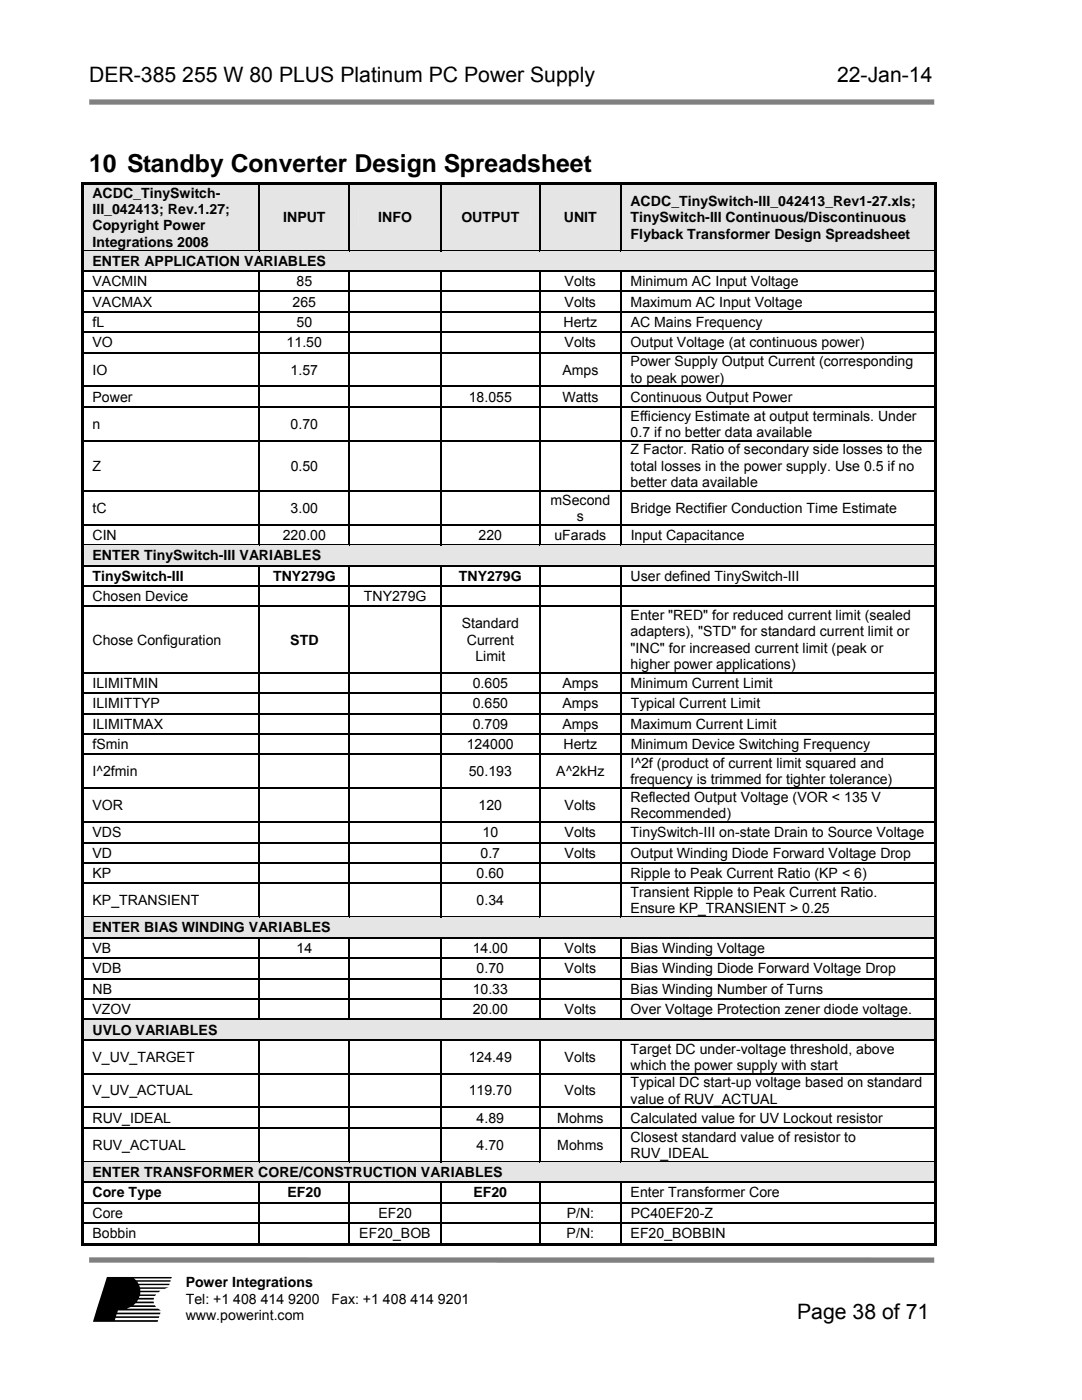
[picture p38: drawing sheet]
<svg xmlns="http://www.w3.org/2000/svg" width="216mm" height="279mm" viewBox="0 0 216 279" stroke-linecap="round" stroke-linejoin="round" font-family="sans-serif">
<defs><g id="words">
<text font-size="4.9" x="17.8" y="34.2">10 Standby Converter Design Spreadsheet</text>
<g font-size="4.2">
<text x="17.8" y="16.4">DER-385 255 W 80 PLUS Platinum PC Power Supply</text>
<text x="167" y="16.4">22-Jan-14</text>
<text x="159.1" y="263.2">Page 38 of 71</text>
</g>
<g font-size="2.8">
<text x="18.5" y="39.5">ACDC_TinySwitch-</text>
<text x="125.8" y="41.1">ACDC_TinySwitch-III_042413_Rev1-27.xls;</text>
<text x="18.5" y="42.8">III_042413; Rev.1.27;</text>
<text x="18.5" y="46">Copyright Power</text>
<text x="56.5" y="44.4">INPUT</text>
<text x="75.5" y="44.4">INFO</text>
<text x="92.1" y="44.4">OUTPUT</text>
<text x="112.5" y="44.4">UNIT</text>
<text x="125.8" y="44.4">TinySwitch-III Continuous/Discontinuous</text>
<text x="125.8" y="47.6">Flyback Transformer Design Spreadsheet</text>
<text x="18.5" y="49.2">Integrations 2008</text>
<text x="18.5" y="53">ENTER APPLICATION VARIABLES</text>
<text x="18.5" y="57.1">VACMIN</text>
<text x="59.2" y="57.1">85</text>
<text x="112.7" y="57.1">Volts</text>
<text x="125.8" y="57.1">Minimum AC Input Voltage</text>
<text x="18.5" y="61.2">VACMAX</text>
<text x="18.5" y="65.3">fL</text>
<text x="58.4" y="61.2">265</text>
<text x="59.2" y="65.3">50</text>
<text x="112.4" y="65.3">Hertz</text>
<text x="112.7" y="61.2">Volts</text>
<text x="125.8" y="61.2">Maximum AC Input Voltage</text>
<text x="125.8" y="65.3">AC Mains Frequency</text>
<text x="18.5" y="69.3">VO</text>
<text x="57.2" y="69.3">11.50</text>
<text x="112.7" y="69.3">Volts</text>
<text x="125.8" y="69.3">Output Voltage (at continuous power)</text>
<text x="18.5" y="74.7">IO</text>
<text x="58" y="74.7">1.57</text>
<text x="112.2" y="74.7">Amps</text>
<text x="125.8" y="73.1">Power Supply Output Current (corresponding</text>
<text x="125.8" y="76.4">to peak power)</text>
<text x="18.5" y="80.2">Power</text>
<text x="93.5" y="80.2">18.055</text>
<text x="112.2" y="80.2">Watts</text>
<text x="125.8" y="80.2">Continuous Output Power</text>
<text x="125.8" y="83.9">Efficiency Estimate at output terminals. Under</text>
<text x="18.5" y="85.6">n</text>
<text x="58" y="85.6">0.70</text>
<text x="125.8" y="87.2">0.7 if no better data available</text>
<text x="18.5" y="94">Z</text>
<text x="58" y="94">0.50</text>
<text x="125.8" y="90.7">Z Factor. Ratio of secondary side losses to the</text>
<text x="125.8" y="94">total losses in the power supply. Use 0.5 if no</text>
<text x="109.9" y="100.7">mSecond</text>
<text x="125.8" y="97.2">better data available</text>
<text x="18.5" y="102.3">tC</text>
<text x="18.5" y="107.7">CIN</text>
<text x="56.4" y="107.7">220.00</text>
<text x="58" y="102.3">3.00</text>
<text x="95.5" y="107.7">220</text>
<text x="110.6" y="107.7">uFarads</text>
<text x="115.1" y="103.9">s</text>
<text x="125.8" y="102.3">Bridge Rectifier Conduction Time Estimate</text>
<text x="125.8" y="107.7">Input Capacitance</text>
<text x="18.5" y="111.8">ENTER TinySwitch-III VARIABLES</text>
<text x="18.5" y="115.9">TinySwitch-III</text>
<text x="18.5" y="120">Chosen Device</text>
<text x="54.5" y="115.9">TNY279G</text>
<text x="72.6" y="120">TNY279G</text>
<text x="91.6" y="115.9">TNY279G</text>
<text x="125.8" y="115.9">User defined TinySwitch-III</text>
<text x="92.1" y="125.4">Standard</text>
<text x="125.8" y="123.8">Enter &quot;RED&quot; for reduced current limit (sealed</text>
<text x="18.5" y="128.6">Chose Configuration</text>
<text x="57.9" y="128.6">STD</text>
<text x="93.2" y="128.6">Current</text>
<text x="94.9" y="131.9">Limit</text>
<text x="125.8" y="127">adapters), &quot;STD&quot; for standard current limit or</text>
<text x="125.8" y="130.3">&quot;INC&quot; for increased current limit (peak or</text>
<text x="18.5" y="137.3">ILIMITMIN</text>
<text x="94.3" y="137.3">0.605</text>
<text x="112.2" y="137.3">Amps</text>
<text x="125.8" y="137.3">Minimum Current Limit</text>
<text x="125.8" y="133.5">higher power applications)</text>
<text x="18.5" y="141.4">ILIMITTYP</text>
<text x="94.3" y="141.4">0.650</text>
<text x="112.2" y="141.4">Amps</text>
<text x="125.8" y="141.4">Typical Current Limit</text>
<text x="18.5" y="145.4">ILIMITMAX</text>
<text x="18.5" y="149.5">fSmin</text>
<text x="93.1" y="149.5">124000</text>
<text x="94.3" y="145.4">0.709</text>
<text x="112.2" y="145.4">Amps</text>
<text x="112.4" y="149.5">Hertz</text>
<text x="125.8" y="145.4">Maximum Current Limit</text>
<text x="125.8" y="149.5">Minimum Device Switching Frequency</text>
<text x="18.5" y="154.9">I^2fmin</text>
<text x="93.5" y="154.9">50.193</text>
<text x="111" y="154.9">A^2kHz</text>
<text x="125.8" y="153.3">I^2f (product of current limit squared and</text>
<text x="18.5" y="161.7">VOR</text>
<text x="95.5" y="161.7">120</text>
<text x="112.7" y="161.7">Volts</text>
<text x="125.8" y="160.1">Reflected Output Voltage (VOR &lt; 135 V</text>
<text x="125.8" y="156.5">frequency is trimmed for tighter tolerance)</text>
<text x="18.5" y="167.1">VDS</text>
<text x="96.3" y="167.1">10</text>
<text x="112.7" y="167.1">Volts</text>
<text x="125.8" y="167.1">TinySwitch-III on-state Drain to Source Voltage</text>
<text x="125.8" y="163.3">Recommended)</text>
<text x="18.5" y="171.2">VD</text>
<text x="95.9" y="171.2">0.7</text>
<text x="112.7" y="171.2">Volts</text>
<text x="125.8" y="171.2">Output Winding Diode Forward Voltage Drop</text>
<text x="18.5" y="175.2">KP</text>
<text x="95.1" y="175.2">0.60</text>
<text x="125.8" y="179.1">Transient Ripple to Peak Current Ratio.</text>
<text x="125.8" y="175.2">Ripple to Peak Current Ratio (KP &lt; 6)</text>
<text x="18.5" y="180.7">KP_TRANSIENT</text>
<text x="95.1" y="180.7">0.34</text>
<text x="125.8" y="182.3">Ensure KP_TRANSIENT &gt; 0.25</text>
<text x="18.5" y="186.1">ENTER BIAS WINDING VARIABLES</text>
<text x="18.5" y="190.2">VB</text>
<text x="59.2" y="190.2">14</text>
<text x="94.3" y="190.2">14.00</text>
<text x="112.7" y="190.2">Volts</text>
<text x="125.8" y="190.2">Bias Winding Voltage</text>
<text x="18.5" y="194.2">VDB</text>
<text x="95.1" y="194.2">0.70</text>
<text x="112.7" y="194.2">Volts</text>
<text x="125.8" y="194.2">Bias Winding Diode Forward Voltage Drop</text>
<text x="18.5" y="198.3">NB</text>
<text x="18.5" y="202.4">VZOV</text>
<text x="94.3" y="198.3">10.33</text>
<text x="94.3" y="202.4">20.00</text>
<text x="112.7" y="202.4">Volts</text>
<text x="125.8" y="198.3">Bias Winding Number of Turns</text>
<text x="125.8" y="202.4">Over Voltage Protection zener diode voltage.</text>
<text x="18.5" y="206.5">UVLO VARIABLES</text>
<text x="18.5" y="211.9">V_UV_TARGET</text>
<text x="93.5" y="211.9">124.49</text>
<text x="112.7" y="211.9">Volts</text>
<text x="125.8" y="210.2">Target DC under-voltage threshold, above</text>
<text x="125.8" y="213.5">which the power supply with start</text>
<text x="18.5" y="218.6">V_UV_ACTUAL</text>
<text x="93.5" y="218.6">119.70</text>
<text x="112.7" y="218.6">Volts</text>
<text x="125.8" y="217">Typical DC start-up voltage based on standard</text>
<text x="125.8" y="220.2">value of RUV_ACTUAL</text>
<text x="18.5" y="224">RUV_IDEAL</text>
<text x="95.1" y="224">4.89</text>
<text x="111.2" y="224">Mohms</text>
<text x="125.8" y="227.8">Closest standard value of resistor to</text>
<text x="125.8" y="224">Calculated value for UV Lockout resistor</text>
<text x="18.5" y="229.4">RUV_ACTUAL</text>
<text x="95.1" y="229.4">4.70</text>
<text x="111.2" y="229.4">Mohms</text>
<text x="125.8" y="231.1">RUV_IDEAL</text>
<text x="18.5" y="234.9">ENTER TRANSFORMER CORE/CONSTRUCTION VARIABLES</text>
<text x="18.5" y="238.9">Core Type</text>
<text x="57.4" y="238.9">EF20</text>
<text x="94.5" y="238.9">EF20</text>
<text x="125.8" y="238.9">Enter Transformer Core</text>
<text x="18.5" y="243">Core</text>
<text x="75.5" y="243">EF20</text>
<text x="113.1" y="243">P/N:</text>
<text x="125.9" y="243">PC40EF20-Z</text>
<text x="18.5" y="247.1">Bobbin</text>
<text x="71.7" y="247.1">EF20_BOB</text>
<text x="113.1" y="247.1">P/N:</text>
<text x="125.8" y="247.1">EF20_BOBBIN</text>
<text x="37.1" y="256.9">Power Integrations</text>
<text x="37.1" y="260.2">Tel: +1 408 414 9200</text>
<text x="37.1" y="263.4">www.powerint.com</text>
<text x="66.1" y="260.2">Fax: +1 408 414 9201</text>
</g>
</g></defs>
<path d="M17.8 20.4h168.6" fill="none" stroke="#808080" stroke-width="1.1" stroke-linecap="butt"/>
<path d="M16 253.6h20.6v11.5h-20.6z" fill="#fff"/>
<path d="M21.3 254.8h13l-.1 .3h-7.5l.5 .4h6.9l-.1 .3h-6.6l.2 .4h6.2v.3h-6l.1 .4h5.7l-.8 .3h-4.8v.4h4l-.3 .3h-3.7v.4h3.2l-.3 .3h-3l-.2 .4h3.1l-.1 .4h-3.1l-.3 .4h3.4v.3h-3.6l-.5 .4h4.3l.2 .3h-5l-.8 .4h6.3l.5 .3h-8.6l-.1 .5h8.6l-.1 .3h-8.6l-.2 .4h8.7l-.1 .3h-8.6l-.2 .5h8.7l-.1 .3h-13z" fill-rule="evenodd" fill="#000"/>
<path d="M17.8 251.5h168.6" fill="none" stroke="#808080" stroke-width="1.1" stroke-linecap="butt"/>
<g fill="#e5e5e5">
<path d="M16.8 36.9h34.8v13h-34.8z"/>
<path d="M18.5 36.9h31.4v3.3h-31.4z"/>
<path d="M18.5 40.2h31.4v3.2h-31.4z"/>
<path d="M18.5 43.4h31.4v3.2h-31.4z"/>
<path d="M18.5 46.6h31.4v3.3h-31.4z"/>
<path d="M51.9 36.9h17.7v13h-17.7z"/>
<path d="M53.7 41.8h14.1v3.2h-14.1z"/>
<path d="M69.8 36.9h18.1v13h-18.1z"/>
<path d="M71.6 41.8h14.5v3.2h-14.5z"/>
<path d="M88.1 36.9h19.5v13h-19.5z"/>
<path d="M89.9 41.8h15.9v3.2h-15.9z"/>
<path d="M107.8 36.9h16v13h-16z"/>
<path d="M109.6 41.8h12.4v3.2h-12.4z"/>
<path d="M124.1 36.9h62.3v13h-62.3z"/>
<path d="M125.8 38.5h58.9v3.3h-58.9z"/>
<path d="M125.8 41.8h58.9v3.2h-58.9z"/>
<path d="M125.8 45h58.9v3.3h-58.9z"/>
</g>
<path d="M16.3 36.4h.5v.5h-.5zM16.3 36.4h170.6v.5h-170.6zM186.4 36.4h.5v.5h-.5zM16.3 36.9h.5v13h-.5zM186.4 36.9h.5v13h-.5z" fill="#000"/>
<path d="M51.8 36.9v13M69.7 36.9v13M88 36.9v13M107.7 36.9v13M123.9 36.9v13" fill="none" stroke="#000" stroke-width=".25"/>
<g fill="#e5e5e5">
<path d="M16.8 50.1h169.6v3.9h-169.6z"/>
<path d="M18.5 50.4h166.2v3.3h-166.2z"/>
</g>
<g fill="#000">
<path d="M16.3 49.9h.5v.3h-.5zM16.3 50.2h.5v3.8h-.5zM16.3 54h.5v.2h-.5zM16.3 54.2h.5v3.8h-.5zM16.3 58h.5v.3h-.5zM51.6 54h.3v.2h-.3zM51.6 58h.3v.3h-.3zM69.6 54h.2v.2h-.2zM69.6 58h.2v.3h-.2zM87.9 54h.2v.2h-.2zM87.9 58h.2v.3h-.2zM107.6 54h.2v.2h-.2z"/>
<path d="M107.6 58h.2v.3h-.2zM123.8 54h.3v.2h-.3zM123.8 58h.3v.3h-.3zM186.4 49.9h.5v.3h-.5zM186.4 50.2h.5v3.8h-.5zM186.4 54h.5v.2h-.5zM186.4 54.2h.5v3.8h-.5zM186.4 58h.5v.3h-.5zM16.3 58.3h.5v3.8h-.5zM16.3 62.1h.5v.3h-.5zM16.3 62.4h.5v3.8h-.5zM16.3 66.2h.5v.3h-.5z"/>
<path d="M16.3 66.5h.5v3.8h-.5zM16.3 70.3h.5v.2h-.5zM16.3 70.5h.5v6.5h-.5zM16.3 77h.5v.3h-.5zM51.6 62.1h.3v.3h-.3zM51.6 66.2h.3v.3h-.3zM51.6 70.3h.3v.2h-.3zM51.6 77h.3v.3h-.3zM69.6 62.1h.2v.3h-.2zM69.6 66.2h.2v.3h-.2zM69.6 70.3h.2v.2h-.2zM69.6 77h.2v.3h-.2z"/>
<path d="M87.9 62.1h.2v.3h-.2zM87.9 66.2h.2v.3h-.2zM87.9 70.3h.2v.2h-.2zM87.9 77h.2v.3h-.2zM107.6 62.1h.2v.3h-.2zM107.6 66.2h.2v.3h-.2zM107.6 70.3h.2v.2h-.2zM107.6 77h.2v.3h-.2zM123.8 62.1h.3v.3h-.3zM123.8 66.2h.3v.3h-.3zM123.8 70.3h.3v.2h-.3zM123.8 77h.3v.3h-.3z"/>
<path d="M186.4 58.3h.5v3.8h-.5zM186.4 62.1h.5v.3h-.5zM186.4 62.4h.5v3.8h-.5zM186.4 66.2h.5v.3h-.5zM186.4 66.5h.5v3.8h-.5zM186.4 70.3h.5v.2h-.5zM186.4 70.5h.5v6.5h-.5zM186.4 77h.5v.3h-.5zM16.3 77.3h.5v3.8h-.5zM16.3 81.1h.5v.3h-.5zM16.3 81.4h.5v6.4h-.5zM16.3 87.8h.5v.3h-.5z"/>
<path d="M16.3 88.1h.5v9.7h-.5zM16.3 97.8h.5v.3h-.5zM51.6 81.1h.3v.3h-.3zM51.6 87.8h.3v.3h-.3zM51.6 97.8h.3v.3h-.3zM69.6 81.1h.2v.3h-.2zM69.6 87.8h.2v.3h-.2zM69.6 97.8h.2v.3h-.2zM87.9 81.1h.2v.3h-.2zM87.9 87.8h.2v.3h-.2zM87.9 97.8h.2v.3h-.2zM107.6 81.1h.2v.3h-.2z"/>
<path d="M107.6 87.8h.2v.3h-.2zM107.6 97.8h.2v.3h-.2zM123.8 81.1h.3v.3h-.3zM123.8 87.8h.3v.3h-.3zM123.8 97.8h.3v.3h-.3zM186.4 77.3h.5v3.8h-.5zM186.4 81.1h.5v.3h-.5zM186.4 81.4h.5v6.4h-.5zM186.4 87.8h.5v.3h-.5zM186.4 88.1h.5v9.7h-.5zM186.4 97.8h.5v.3h-.5zM16.3 98.1h.5v6.5h-.5z"/>
<path d="M16.3 104.6h.5v.3h-.5zM16.3 104.9h.5v3.8h-.5zM51.6 104.6h.3v.3h-.3zM69.6 104.6h.2v.3h-.2zM87.9 104.6h.2v.3h-.2zM107.6 104.6h.2v.3h-.2zM123.8 104.6h.3v.3h-.3zM186.4 98.1h.5v6.5h-.5zM186.4 104.6h.5v.3h-.5zM186.4 104.9h.5v3.8h-.5z"/>
</g>
<g fill="none" stroke="#000" stroke-width=".25">
<path d="M16.8 50h169.6M16.8 54.1h34.8M16.8 58.2h34.8M51.8 54.2v3.8M51.8 58.3v3.8M51.9 54.1h17.7M51.9 58.2h17.7M69.7 54.2v3.8M69.7 58.3v3.8M69.8 54.1h18.1M69.8 58.2h18.1M88 54.2v3.8"/>
<path d="M88 58.3v3.8M88.1 54.1h19.5M88.1 58.2h19.5M107.7 54.2v3.8M107.7 58.3v3.8M107.8 54.1h16M107.8 58.2h16M123.9 54.2v3.8M123.9 58.3v3.8M124.1 54.1h62.3M124.1 58.2h62.3M16.8 62.2h34.8"/>
<path d="M16.8 66.3h34.8M16.8 70.4h34.8M16.8 77.1h34.8M51.8 62.4v3.8M51.8 66.5v3.8M51.8 70.5v6.5M51.8 77.3v3.8M51.9 62.2h17.7M51.9 66.3h17.7M51.9 70.4h17.7M51.9 77.1h17.7M69.7 62.4v3.8"/>
<path d="M69.7 66.5v3.8M69.7 70.5v6.5M69.7 77.3v3.8M69.8 62.2h18.1M69.8 66.3h18.1M69.8 70.4h18.1M69.8 77.1h18.1M88 62.4v3.8M88 66.5v3.8M88 70.5v6.5M88 77.3v3.8M88.1 62.2h19.5"/>
<path d="M88.1 66.3h19.5M88.1 70.4h19.5M88.1 77.1h19.5M107.7 62.4v3.8M107.7 66.5v3.8M107.7 70.5v6.5M107.7 77.3v3.8M107.8 62.2h16M107.8 66.3h16M107.8 70.4h16M107.8 77.1h16M123.9 62.4v3.8"/>
<path d="M123.9 66.5v3.8M123.9 70.5v6.5M123.9 77.3v3.8M124.1 62.2h62.3M124.1 66.3h62.3M124.1 70.4h62.3M124.1 77.1h62.3M16.8 81.2h34.8M16.8 88h34.8M16.8 98h34.8M51.8 81.4v6.4M51.8 88.1v9.7"/>
<path d="M51.8 98.1v6.5M51.9 81.2h17.7M51.9 88h17.7M51.9 98h17.7M69.7 81.4v6.4M69.7 88.1v9.7M69.7 98.1v6.5M69.8 81.2h18.1M69.8 88h18.1M69.8 98h18.1M88 81.4v6.4M88 88.1v9.7"/>
<path d="M88 98.1v6.5M88.1 81.2h19.5M88.1 88h19.5M88.1 98h19.5M107.7 81.4v6.4M107.7 88.1v9.7M107.7 98.1v6.5M107.8 81.2h16M107.8 88h16M107.8 98h16M123.9 81.4v6.4M123.9 88.1v9.7"/>
<path d="M123.9 98.1v6.5M124.1 81.2h62.3M124.1 88h62.3M124.1 98h62.3M16.8 104.7h34.8M51.8 104.9v3.8M51.9 104.7h17.7M69.7 104.9v3.8M69.8 104.7h18.1M88 104.9v3.8M88.1 104.7h19.5M107.7 104.9v3.8"/>
<path d="M107.8 104.7h16M123.9 104.9v3.8M124.1 104.7h62.3"/>
</g>
<path d="M16.8 50.2h169.6" fill="none" stroke="#e5e5e5" stroke-width=".2"/>
<g fill="#e5e5e5">
<path d="M16.8 108.9h169.6v3.8h-169.6z"/>
<path d="M18.5 109.2h166.2v3.3h-166.2z"/>
</g>
<g fill="#000">
<path d="M16.3 108.7h.5v.2h-.5zM16.3 108.9h.5v3.8h-.5zM16.3 112.7h.5v.3h-.5zM16.3 113h.5v3.8h-.5zM16.3 116.8h.5v.3h-.5zM51.6 112.7h.3v.3h-.3zM51.6 116.8h.3v.3h-.3zM69.6 112.7h.2v.3h-.2zM69.6 116.8h.2v.3h-.2zM87.9 112.7h.2v.3h-.2zM87.9 116.8h.2v.3h-.2zM107.6 112.7h.2v.3h-.2z"/>
<path d="M107.6 116.8h.2v.3h-.2zM123.8 112.7h.3v.3h-.3zM123.8 116.8h.3v.3h-.3zM186.4 108.7h.5v.2h-.5zM186.4 108.9h.5v3.8h-.5zM186.4 112.7h.5v.3h-.5zM186.4 113h.5v3.8h-.5zM186.4 116.8h.5v.3h-.5zM16.3 117.1h.5v3.8h-.5zM16.3 120.9h.5v.3h-.5zM16.3 121.2h.5v12.9h-.5zM16.3 134.1h.5v.3h-.5z"/>
<path d="M16.3 134.4h.5v3.8h-.5zM16.3 138.2h.5v.3h-.5zM51.6 120.9h.3v.3h-.3zM51.6 134.1h.3v.3h-.3zM51.6 138.2h.3v.3h-.3zM69.6 120.9h.2v.3h-.2zM69.6 134.1h.2v.3h-.2zM69.6 138.2h.2v.3h-.2zM87.9 120.9h.2v.3h-.2zM87.9 134.1h.2v.3h-.2zM87.9 138.2h.2v.3h-.2zM107.6 120.9h.2v.3h-.2z"/>
<path d="M107.6 134.1h.2v.3h-.2zM107.6 138.2h.2v.3h-.2zM123.8 120.9h.3v.3h-.3zM123.8 134.1h.3v.3h-.3zM123.8 138.2h.3v.3h-.3zM186.4 117.1h.5v3.8h-.5zM186.4 120.9h.5v.3h-.5zM186.4 121.2h.5v12.9h-.5zM186.4 134.1h.5v.3h-.5zM186.4 134.4h.5v3.8h-.5zM186.4 138.2h.5v.3h-.5zM16.3 138.5h.5v3.8h-.5z"/>
<path d="M16.3 142.3h.5v.3h-.5zM16.3 142.6h.5v3.8h-.5zM16.3 146.4h.5v.2h-.5zM16.3 146.6h.5v3.8h-.5zM16.3 150.4h.5v.3h-.5zM16.3 150.7h.5v6.5h-.5zM16.3 157.2h.5v.3h-.5zM51.6 142.3h.3v.3h-.3zM51.6 146.4h.3v.2h-.3zM51.6 150.4h.3v.3h-.3zM51.6 157.2h.3v.3h-.3zM69.6 142.3h.2v.3h-.2z"/>
<path d="M69.6 146.4h.2v.2h-.2zM69.6 150.4h.2v.3h-.2zM69.6 157.2h.2v.3h-.2zM87.9 142.3h.2v.3h-.2zM87.9 146.4h.2v.2h-.2zM87.9 150.4h.2v.3h-.2zM87.9 157.2h.2v.3h-.2zM107.6 142.3h.2v.3h-.2zM107.6 146.4h.2v.2h-.2zM107.6 150.4h.2v.3h-.2zM107.6 157.2h.2v.3h-.2zM123.8 142.3h.3v.3h-.3z"/>
<path d="M123.8 146.4h.3v.2h-.3zM123.8 150.4h.3v.3h-.3zM123.8 157.2h.3v.3h-.3zM186.4 138.5h.5v3.8h-.5zM186.4 142.3h.5v.3h-.5zM186.4 142.6h.5v3.8h-.5zM186.4 146.4h.5v.2h-.5zM186.4 146.6h.5v3.8h-.5zM186.4 150.4h.5v.3h-.5zM186.4 150.7h.5v6.5h-.5zM186.4 157.2h.5v.3h-.5zM16.3 157.5h.5v6.5h-.5z"/>
<path d="M16.3 164h.5v.2h-.5zM16.3 164.2h.5v3.8h-.5zM16.3 168h.5v.3h-.5zM16.3 168.3h.5v3.8h-.5zM16.3 172.1h.5v.3h-.5zM16.3 172.4h.5v3.8h-.5zM16.3 176.2h.5v.2h-.5zM51.6 164h.3v.2h-.3zM51.6 168h.3v.3h-.3zM51.6 172.1h.3v.3h-.3zM51.6 176.2h.3v.2h-.3zM69.6 164h.2v.2h-.2z"/>
<path d="M69.6 168h.2v.3h-.2zM69.6 172.1h.2v.3h-.2zM69.6 176.2h.2v.2h-.2zM87.9 164h.2v.2h-.2zM87.9 168h.2v.3h-.2zM87.9 172.1h.2v.3h-.2zM87.9 176.2h.2v.2h-.2zM107.6 164h.2v.2h-.2zM107.6 168h.2v.3h-.2zM107.6 172.1h.2v.3h-.2zM107.6 176.2h.2v.2h-.2zM123.8 164h.3v.2h-.3z"/>
<path d="M123.8 168h.3v.3h-.3zM123.8 172.1h.3v.3h-.3zM123.8 176.2h.3v.2h-.3zM186.4 157.5h.5v6.5h-.5zM186.4 164h.5v.2h-.5zM186.4 164.2h.5v3.8h-.5zM186.4 168h.5v.3h-.5zM186.4 168.3h.5v3.8h-.5zM186.4 172.1h.5v.3h-.5zM186.4 172.4h.5v3.8h-.5zM186.4 176.2h.5v.2h-.5zM16.3 176.4h.5v6.5h-.5z"/>
<path d="M186.4 176.4h.5v6.5h-.5z"/>
</g>
<g fill="none" stroke="#000" stroke-width=".25">
<path d="M16.8 108.8h169.6M16.8 112.9h34.8M16.8 116.9h34.8M51.8 113v3.8M51.8 117.1v3.8M51.9 112.9h17.7M51.9 116.9h17.7M69.7 113v3.8M69.7 117.1v3.8M69.8 112.9h18.1M69.8 116.9h18.1M88 113v3.8"/>
<path d="M88 117.1v3.8M88.1 112.9h19.5M88.1 116.9h19.5M107.7 113v3.8M107.7 117.1v3.8M107.8 112.9h16M107.8 116.9h16M123.9 113v3.8M123.9 117.1v3.8M124.1 112.9h62.3M124.1 116.9h62.3M16.8 121h34.8"/>
<path d="M16.8 134.3h34.8M16.8 138.3h34.8M51.8 121.2v12.9M51.8 134.4v3.8M51.8 138.5v3.8M51.9 121h17.7M51.9 134.3h17.7M51.9 138.3h17.7M69.7 121.2v12.9M69.7 134.4v3.8M69.7 138.5v3.8M69.8 121h18.1"/>
<path d="M69.8 134.3h18.1M69.8 138.3h18.1M88 121.2v12.9M88 134.4v3.8M88 138.5v3.8M88.1 121h19.5M88.1 134.3h19.5M88.1 138.3h19.5M107.7 121.2v12.9M107.7 134.4v3.8M107.7 138.5v3.8M107.8 121h16"/>
<path d="M107.8 134.3h16M107.8 138.3h16M123.9 121.2v12.9M123.9 134.4v3.8M123.9 138.5v3.8M124.1 121h62.3M124.1 134.3h62.3M124.1 138.3h62.3M16.8 142.4h34.8M16.8 146.5h34.8M16.8 150.6h34.8M16.8 157.3h34.8"/>
<path d="M51.8 142.6v3.8M51.8 146.6v3.8M51.8 150.7v6.5M51.8 157.5v6.5M51.9 142.4h17.7M51.9 146.5h17.7M51.9 150.6h17.7M51.9 157.3h17.7M69.7 142.6v3.8M69.7 146.6v3.8M69.7 150.7v6.5M69.7 157.5v6.5"/>
<path d="M69.8 142.4h18.1M69.8 146.5h18.1M69.8 150.6h18.1M69.8 157.3h18.1M88 142.6v3.8M88 146.6v3.8M88 150.7v6.5M88 157.5v6.5M88.1 142.4h19.5M88.1 146.5h19.5M88.1 150.6h19.5M88.1 157.3h19.5"/>
<path d="M107.7 142.6v3.8M107.7 146.6v3.8M107.7 150.7v6.5M107.7 157.5v6.5M107.8 142.4h16M107.8 146.5h16M107.8 150.6h16M107.8 157.3h16M123.9 142.6v3.8M123.9 146.6v3.8M123.9 150.7v6.5M123.9 157.5v6.5"/>
<path d="M124.1 142.4h62.3M124.1 146.5h62.3M124.1 150.6h62.3M124.1 157.3h62.3M16.8 164.1h34.8M16.8 168.1h34.8M16.8 172.2h34.8M16.8 176.3h34.8M51.8 164.2v3.8M51.8 168.3v3.8M51.8 172.4v3.8M51.8 176.4v6.5"/>
<path d="M51.9 164.1h17.7M51.9 168.1h17.7M51.9 172.2h17.7M51.9 176.3h17.7M69.7 164.2v3.8M69.7 168.3v3.8M69.7 172.4v3.8M69.7 176.4v6.5M69.8 164.1h18.1M69.8 168.1h18.1M69.8 172.2h18.1M69.8 176.3h18.1"/>
<path d="M88 164.2v3.8M88 168.3v3.8M88 172.4v3.8M88 176.4v6.5M88.1 164.1h19.5M88.1 168.1h19.5M88.1 172.2h19.5M88.1 176.3h19.5M107.7 164.2v3.8M107.7 168.3v3.8M107.7 172.4v3.8M107.7 176.4v6.5"/>
<path d="M107.8 164.1h16M107.8 168.1h16M107.8 172.2h16M107.8 176.3h16M123.9 164.2v3.8M123.9 168.3v3.8M123.9 172.4v3.8M123.9 176.4v6.5M124.1 164.1h62.3M124.1 168.1h62.3M124.1 172.2h62.3M124.1 176.3h62.3"/>
</g>
<path d="M16.8 108.9h169.6" fill="none" stroke="#e5e5e5" stroke-width=".2"/>
<g fill="#e5e5e5">
<path d="M16.8 183.2h169.6v3.8h-169.6z"/>
<path d="M18.5 183.5h166.2v3.2h-166.2z"/>
</g>
<g fill="#000">
<path d="M16.3 182.9h.5v.3h-.5zM16.3 183.2h.5v3.8h-.5zM16.3 187h.5v.3h-.5zM16.3 187.3h.5v3.8h-.5zM16.3 191.1h.5v.2h-.5zM16.3 191.3h.5v3.9h-.5zM16.3 195.2h.5v.2h-.5zM16.3 195.4h.5v3.8h-.5zM16.3 199.2h.5v.3h-.5zM51.6 187h.3v.3h-.3zM51.6 191.1h.3v.2h-.3zM51.6 195.2h.3v.2h-.3z"/>
<path d="M51.6 199.2h.3v.3h-.3zM69.6 187h.2v.3h-.2zM69.6 191.1h.2v.2h-.2zM69.6 195.2h.2v.2h-.2zM69.6 199.2h.2v.3h-.2zM87.9 187h.2v.3h-.2zM87.9 191.1h.2v.2h-.2zM87.9 195.2h.2v.2h-.2zM87.9 199.2h.2v.3h-.2zM107.6 187h.2v.3h-.2zM107.6 191.1h.2v.2h-.2zM107.6 195.2h.2v.2h-.2z"/>
<path d="M107.6 199.2h.2v.3h-.2zM123.8 187h.3v.3h-.3zM123.8 191.1h.3v.2h-.3zM123.8 195.2h.3v.2h-.3zM123.8 199.2h.3v.3h-.3zM186.4 182.9h.5v.3h-.5zM186.4 183.2h.5v3.8h-.5zM186.4 187h.5v.3h-.5zM186.4 187.3h.5v3.8h-.5zM186.4 191.1h.5v.2h-.5zM186.4 191.3h.5v3.9h-.5zM186.4 195.2h.5v.2h-.5z"/>
<path d="M186.4 195.4h.5v3.8h-.5zM186.4 199.2h.5v.3h-.5zM16.3 199.5h.5v3.8h-.5zM186.4 199.5h.5v3.8h-.5z"/>
</g>
<g fill="none" stroke="#000" stroke-width=".25">
<path d="M16.8 183h169.6M16.8 187.1h34.8M16.8 191.2h34.8M16.8 195.3h34.8M16.8 199.3h34.8M51.8 187.3v3.8M51.8 191.3v3.9M51.8 195.4v3.8M51.8 199.5v3.8M51.9 187.1h17.7M51.9 191.2h17.7M51.9 195.3h17.7"/>
<path d="M51.9 199.3h17.7M69.7 187.3v3.8M69.7 191.3v3.9M69.7 195.4v3.8M69.7 199.5v3.8M69.8 187.1h18.1M69.8 191.2h18.1M69.8 195.3h18.1M69.8 199.3h18.1M88 187.3v3.8M88 191.3v3.9M88 195.4v3.8"/>
<path d="M88 199.5v3.8M88.1 187.1h19.5M88.1 191.2h19.5M88.1 195.3h19.5M88.1 199.3h19.5M107.7 187.3v3.8M107.7 191.3v3.9M107.7 195.4v3.8M107.7 199.5v3.8M107.8 187.1h16M107.8 191.2h16M107.8 195.3h16"/>
<path d="M107.8 199.3h16M123.9 187.3v3.8M123.9 191.3v3.9M123.9 195.4v3.8M123.9 199.5v3.8M124.1 187.1h62.3M124.1 191.2h62.3M124.1 195.3h62.3M124.1 199.3h62.3"/>
</g>
<path d="M16.8 183.2h169.6" fill="none" stroke="#e5e5e5" stroke-width=".2"/>
<g fill="#e5e5e5">
<path d="M16.8 203.6h169.6v3.8h-169.6z"/>
<path d="M18.5 203.9h166.2v3.2h-166.2z"/>
</g>
<g fill="#000">
<path d="M16.3 203.3h.5v.3h-.5zM16.3 203.6h.5v3.8h-.5zM16.3 207.4h.5v.2h-.5zM16.3 207.6h.5v6.5h-.5zM16.3 214.1h.5v.3h-.5zM51.6 207.4h.3v.2h-.3zM51.6 214.1h.3v.3h-.3zM69.6 207.4h.2v.2h-.2zM69.6 214.1h.2v.3h-.2zM87.9 207.4h.2v.2h-.2zM87.9 214.1h.2v.3h-.2zM107.6 207.4h.2v.2h-.2z"/>
<path d="M107.6 214.1h.2v.3h-.2zM123.8 207.4h.3v.2h-.3zM123.8 214.1h.3v.3h-.3zM186.4 203.3h.5v.3h-.5zM186.4 203.6h.5v3.8h-.5zM186.4 207.4h.5v.2h-.5zM186.4 207.6h.5v6.5h-.5zM186.4 214.1h.5v.3h-.5zM16.3 214.4h.5v6.5h-.5zM16.3 220.9h.5v.2h-.5zM16.3 221.1h.5v3.9h-.5zM16.3 225h.5v.2h-.5z"/>
<path d="M16.3 225.2h.5v6.5h-.5zM51.6 220.9h.3v.2h-.3zM51.6 225h.3v.2h-.3zM69.6 220.9h.2v.2h-.2zM69.6 225h.2v.2h-.2zM87.9 220.9h.2v.2h-.2zM87.9 225h.2v.2h-.2zM107.6 220.9h.2v.2h-.2zM107.6 225h.2v.2h-.2zM123.8 220.9h.3v.2h-.3zM123.8 225h.3v.2h-.3zM186.4 214.4h.5v6.5h-.5z"/>
<path d="M186.4 220.9h.5v.2h-.5zM186.4 221.1h.5v3.9h-.5zM186.4 225h.5v.2h-.5zM186.4 225.2h.5v6.5h-.5z"/>
</g>
<g fill="none" stroke="#000" stroke-width=".25">
<path d="M16.8 203.4h169.6M16.8 207.5h34.8M16.8 214.2h34.8M51.8 207.6v6.5M51.8 214.4v6.5M51.9 207.5h17.7M51.9 214.2h17.7M69.7 207.6v6.5M69.7 214.4v6.5M69.8 207.5h18.1M69.8 214.2h18.1M88 207.6v6.5"/>
<path d="M88 214.4v6.5M88.1 207.5h19.5M88.1 214.2h19.5M107.7 207.6v6.5M107.7 214.4v6.5M107.8 207.5h16M107.8 214.2h16M123.9 207.6v6.5M123.9 214.4v6.5M124.1 207.5h62.3M124.1 214.2h62.3M16.8 221h34.8"/>
<path d="M16.8 225.1h34.8M51.8 221.1v3.9M51.8 225.2v6.5M51.9 221h17.7M51.9 225.1h17.7M69.7 221.1v3.9M69.7 225.2v6.5M69.8 221h18.1M69.8 225.1h18.1M88 221.1v3.9M88 225.2v6.5M88.1 221h19.5"/>
<path d="M88.1 225.1h19.5M107.7 221.1v3.9M107.7 225.2v6.5M107.8 221h16M107.8 225.1h16M123.9 221.1v3.9M123.9 225.2v6.5M124.1 221h62.3M124.1 225.1h62.3"/>
</g>
<path d="M16.8 203.6h169.6" fill="none" stroke="#e5e5e5" stroke-width=".2"/>
<g fill="#e5e5e5">
<path d="M16.8 232h169.6v3.8h-169.6z"/>
<path d="M18.5 232.3h166.2v3.2h-166.2z"/>
</g>
<g fill="#000">
<path d="M16.3 231.7h.5v.3h-.5zM16.3 232h.5v3.8h-.5zM16.3 235.8h.5v.3h-.5zM16.3 236.1h.5v3.8h-.5zM51.6 235.8h.3v.3h-.3zM69.6 235.8h.2v.3h-.2zM87.9 235.8h.2v.3h-.2zM107.6 235.8h.2v.3h-.2zM123.8 235.8h.3v.3h-.3zM186.4 231.7h.5v.3h-.5zM186.4 232h.5v3.8h-.5zM186.4 235.8h.5v.3h-.5z"/>
<path d="M186.4 236.1h.5v3.8h-.5zM16.3 239.9h.5v.2h-.5zM16.3 240.1h.5v3.8h-.5zM16.3 243.9h.5v.3h-.5zM16.3 244.2h.5v4.3h-.5zM16.3 248h35.3v.5h-35.3zM51.6 239.9h.3v.2h-.3zM51.6 243.9h.3v.3h-.3zM51.6 248h18v.5h-18zM69.6 239.9h.2v.2h-.2zM69.6 243.9h.2v.3h-.2zM69.6 248h18.3v.5h-18.3z"/>
<path d="M87.9 239.9h.2v.2h-.2zM87.9 243.9h.2v.3h-.2zM87.9 248h19.7v.5h-19.7zM107.6 239.9h.2v.2h-.2zM107.6 243.9h.2v.3h-.2zM107.6 248h16.2v.5h-16.2zM123.8 239.9h.3v.2h-.3zM123.8 243.9h.3v.3h-.3zM123.8 248h62.6v.5h-62.6zM186.4 239.9h.5v.2h-.5zM186.4 240.1h.5v3.8h-.5zM186.4 243.9h.5v.3h-.5z"/>
<path d="M186.4 244.2h.5v4.3h-.5zM186.4 248h.5v.5h-.5z"/>
</g>
<g fill="none" stroke="#000" stroke-width=".25">
<path d="M16.8 231.8h169.6M16.8 235.9h34.8M16.8 240h34.8M51.8 236.1v3.8M51.9 235.9h17.7M51.9 240h17.7M69.7 236.1v3.8M69.8 235.9h18.1M69.8 240h18.1M88 236.1v3.8M88.1 235.9h19.5M88.1 240h19.5"/>
<path d="M107.7 236.1v3.8M107.8 235.9h16M107.8 240h16M123.9 236.1v3.8M124.1 235.9h62.3M124.1 240h62.3M16.8 244.1h34.8M51.8 240.1v3.8M51.8 244.2v3.8M51.9 244.1h17.7M69.7 240.1v3.8M69.7 244.2v3.8"/>
<path d="M69.8 244.1h18.1M88 240.1v3.8M88 244.2v3.8M88.1 244.1h19.5M107.7 240.1v3.8M107.7 244.2v3.8M107.8 244.1h16M123.9 240.1v3.8M123.9 244.2v3.8M124.1 244.1h62.3"/>
</g>
<path d="M16.8 232h169.6" fill="none" stroke="#e5e5e5" stroke-width=".2"/>
<use href="#words"/>
</svg>
